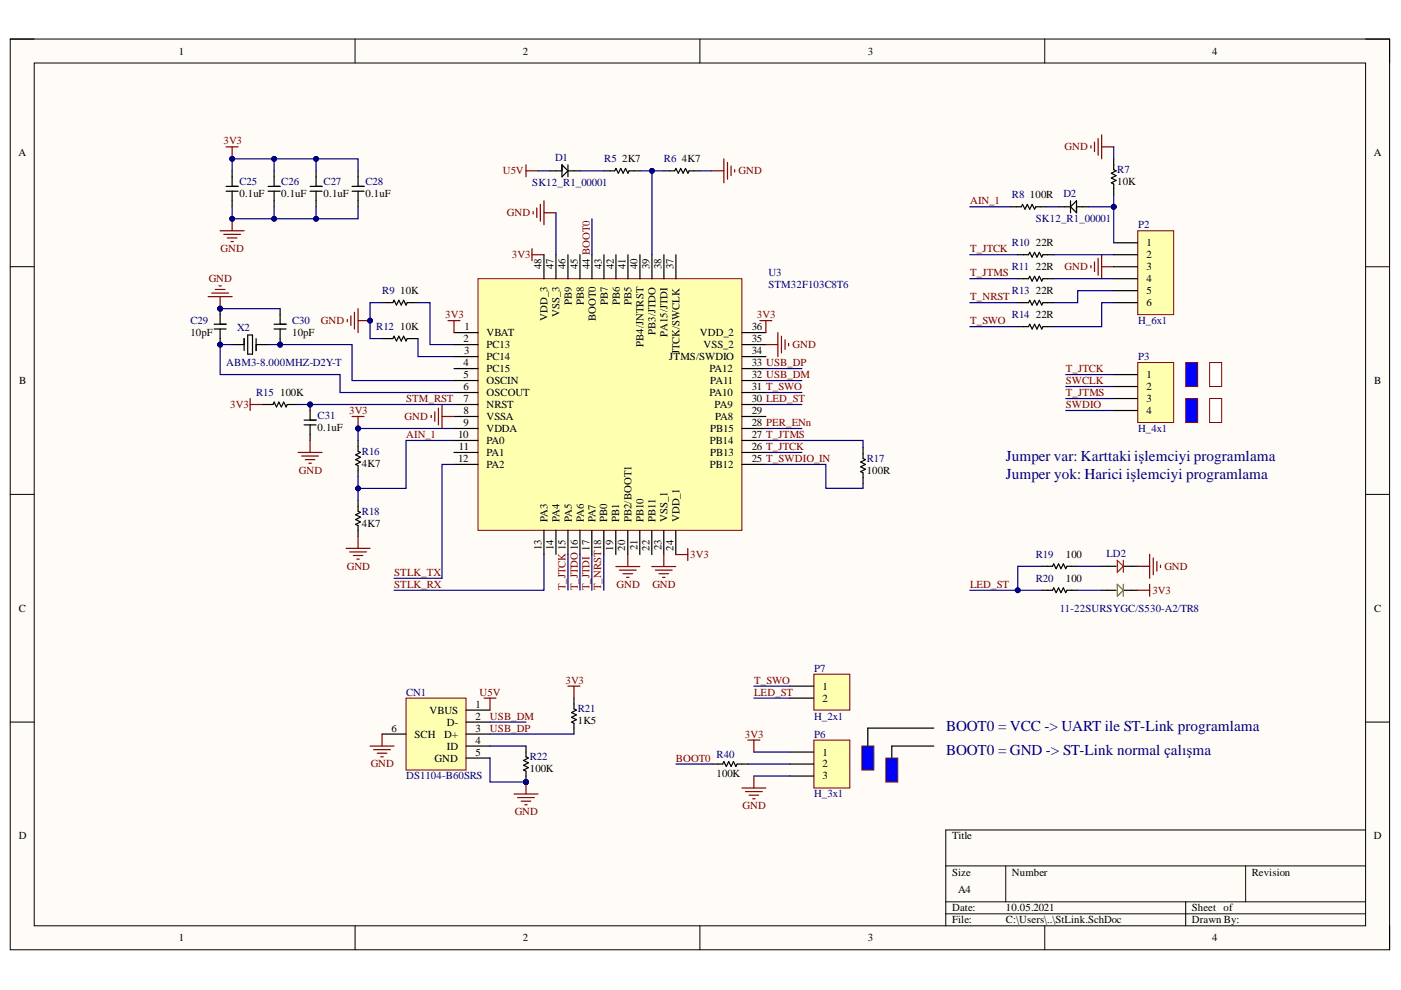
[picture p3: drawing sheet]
<svg xmlns="http://www.w3.org/2000/svg" width="297mm" height="210mm" viewBox="0 0 297 210" stroke-linecap="round" stroke-linejoin="round" font-family="sans-serif">
<defs><g id="words">
<g font-size="3.2" fill="#000080">
<text x="213.3" y="97.7">Jumper var: Karttaki işlemciyi programlama</text>
<text x="213.3" y="101.5">Jumper yok: Harici işlemciyi programlama</text>
<text x="200.6" y="154.9">BOOT0 = VCC -&gt; UART ile ST-Link programlama</text>
<text x="200.6" y="160">BOOT0 = GND -&gt; ST-Link normal çalışma</text>
</g>
<g font-size="2.3">
<text x="37.9" y="11.6">1</text>
<text x="110.8" y="11.6">2</text>
<text x="184" y="11.6">3</text>
<text x="257" y="11.6">4</text>
<text x="3.9" y="33.1">A</text>
<text x="131.9" y="34.4">2K7</text>
<text x="144.6" y="34.4">4K7</text>
<text x="291.3" y="33.1">A</text>
<text x="50.8" y="41.8">0.1uF</text>
<text x="59.6" y="41.8">0.1uF</text>
<text x="68.6" y="41.8">0.1uF</text>
<text x="77.5" y="41.8">0.1uF</text>
<text x="236.9" y="39.2">10K</text>
<text x="218.4" y="42">100R</text>
<text x="219.6" y="52.2">22R</text>
<text x="243.1" y="52.2">1</text>
<text x="114.8" y="57.1" transform="rotate(-90 114.8 57.1)">48</text>
<text x="117.3" y="57.1" transform="rotate(-90 117.3 57.1)">47</text>
<text x="119.9" y="57.1" transform="rotate(-90 119.9 57.1)">46</text>
<text x="122.5" y="57.1" transform="rotate(-90 122.5 57.1)">45</text>
<text x="125" y="57.1" transform="rotate(-90 125 57.1)">44 BOOT0</text>
<text x="127.6" y="57.1" transform="rotate(-90 127.6 57.1)">43</text>
<text x="130.1" y="57.1" transform="rotate(-90 130.1 57.1)">42</text>
<text x="132.7" y="57.1" transform="rotate(-90 132.7 57.1)">41</text>
<text x="135.2" y="57.1" transform="rotate(-90 135.2 57.1)">40</text>
<text x="137.7" y="57.1" transform="rotate(-90 137.7 57.1)">39</text>
<text x="140.3" y="57.1" transform="rotate(-90 140.3 57.1)">38</text>
<text x="142.8" y="57.1" transform="rotate(-90 142.8 57.1)">37</text>
<text x="219.6" y="57.3">22R</text>
<text x="243.1" y="54.8">2</text>
<text x="243.1" y="57.3">3</text>
<text x="243.1" y="59.9">4</text>
<text x="84.9" y="62.4">10K</text>
<text x="121.2" y="64.8" transform="rotate(-90 121.2 64.8)">PB9</text>
<text x="123.8" y="64.7" transform="rotate(-90 123.8 64.7)">PB8</text>
<text x="128.8" y="64.8" transform="rotate(-90 128.8 64.8)">PB7</text>
<text x="131.4" y="64.8" transform="rotate(-90 131.4 64.8)">PB6</text>
<text x="133.9" y="64.7" transform="rotate(-90 133.9 64.7)">PB5</text>
<text x="219.6" y="62.4">22R</text>
<text x="243.1" y="62.4">5</text>
<text x="243.1" y="64.9">6</text>
<text x="40.4" y="71.3">10pF</text>
<text x="61.9" y="71.3">10pF</text>
<text x="84.9" y="70">10K</text>
<text x="98.5" y="70">1</text>
<text x="103.1" y="71.3">VBAT</text>
<text x="116.1" y="68" transform="rotate(-90 116.1 68)">VDD_3</text>
<text x="118.6" y="67.2" transform="rotate(-90 118.6 67.2)">VSS_3</text>
<text x="126.3" y="68.1" transform="rotate(-90 126.3 68.1)">BOOT0</text>
<text x="139" y="71" transform="rotate(-90 139 71)">PB3/JTDO</text>
<text x="141.5" y="71.3" transform="rotate(-90 141.5 71.3)">PA15/JTDI</text>
<text x="148.4" y="71.3">VDD_2</text>
<text x="159.4" y="70">36</text>
<text x="219.6" y="67.5">22R</text>
<text x="98.3" y="72.5">2</text>
<text x="98.3" y="77.6">4</text>
<text x="98.4" y="75.1">3</text>
<text x="103.1" y="73.8">PC13</text>
<text x="103.1" y="76.3">PC14</text>
<text x="136.5" y="73.5" transform="rotate(-90 136.5 73.5)">PB4/JNTRST</text>
<text x="141.9" y="76.3">JTMS/SWDIO</text>
<text x="144.1" y="75.1" transform="rotate(-90 144.1 75.1)">JTCK/SWCLK</text>
<text x="149.2" y="73.8">VSS_2</text>
<text x="159.4" y="77.6">33 USB_DP</text>
<text x="159.4" y="75.1">34</text>
<text x="159.4" y="72.5">35</text>
<text x="4.1" y="81.4">B</text>
<text x="59.4" y="83.9">100K</text>
<text x="98.3" y="80.1">5</text>
<text x="98.3" y="82.7">6</text>
<text x="103.1" y="78.9">PC15</text>
<text x="103.1" y="81.4">OSCIN</text>
<text x="103.1" y="83.9">OSCOUT</text>
<text x="150.4" y="83.9">PA10</text>
<text x="150.4" y="78.9">PA12</text>
<text x="150.6" y="81.4">PA11</text>
<text x="159.4" y="82.7">31 T_SWO</text>
<text x="159.4" y="80.1">32 USB_DM</text>
<text x="243.1" y="80.1">1</text>
<text x="243.1" y="82.7">2</text>
<text x="291.4" y="81.4">B</text>
<text x="98.3" y="85.2">7</text>
<text x="98.3" y="87.7">8</text>
<text x="103.1" y="86.5">NRST</text>
<text x="103.1" y="89">VSSA</text>
<text x="151.5" y="86.5">PA9</text>
<text x="151.6" y="89">PA8</text>
<text x="159.4" y="87.7">29</text>
<text x="159.4" y="85.2">30 LED_ST</text>
<text x="243.1" y="85.2">3</text>
<text x="243.1" y="87.7">4</text>
<text x="67.3" y="91.3">0.1uF</text>
<text x="97.1" y="92.9">10</text>
<text x="97.3" y="95.4">11</text>
<text x="98.3" y="90.3">9</text>
<text x="103.1" y="91.5">VDDA</text>
<text x="103.1" y="94.2">PA0</text>
<text x="150.5" y="94.2">PB14</text>
<text x="150.6" y="91.5">PB15</text>
<text x="159.4" y="95.4">26 T_JTCK</text>
<text x="159.4" y="92.9">27 T_JTMS</text>
<text x="159.4" y="90.3">28 PER_ENn</text>
<text x="76.7" y="99">4K7</text>
<text x="97.1" y="98">12</text>
<text x="103.1" y="96.7">PA1</text>
<text x="103.1" y="99.2">PA2</text>
<text x="150.5" y="99.2">PB12</text>
<text x="150.6" y="96.7">PB13</text>
<text x="159.4" y="98">25 T_SWDIO_IN</text>
<text x="183.8" y="100.5">100R</text>
<text x="76.7" y="111.7">4K7</text>
<text x="116.1" y="110.7" transform="rotate(-90 116.1 110.7)">PA3</text>
<text x="118.6" y="110.7" transform="rotate(-90 118.6 110.7)">PA4</text>
<text x="121.2" y="110.7" transform="rotate(-90 121.2 110.7)">PA5</text>
<text x="123.8" y="110.7" transform="rotate(-90 123.8 110.7)">PA6</text>
<text x="126.2" y="110.7" transform="rotate(-90 126.2 110.7)">PA7</text>
<text x="128.8" y="110.7" transform="rotate(-90 128.8 110.7)">PB0</text>
<text x="131.3" y="110.7" transform="rotate(-90 131.3 110.7)">PB1</text>
<text x="133.9" y="110.7" transform="rotate(-90 133.9 110.7)">PB2/BOOT1</text>
<text x="136.5" y="110.7" transform="rotate(-90 136.5 110.7)">PB10</text>
<text x="139" y="110.7" transform="rotate(-90 139 110.7)">PB11</text>
<text x="141.5" y="110.7" transform="rotate(-90 141.5 110.7)">VSS_1</text>
<text x="144.1" y="110.7" transform="rotate(-90 144.1 110.7)">VDD_1</text>
<text x="114.8" y="116.6" transform="rotate(-90 114.8 116.6)">13</text>
<text x="117.3" y="116.7" transform="rotate(-90 117.3 116.7)">14</text>
<text x="130" y="116.7" transform="rotate(-90 130 116.7)">19</text>
<text x="132.6" y="116.7" transform="rotate(-90 132.6 116.7)">20</text>
<text x="135.2" y="116.6" transform="rotate(-90 135.2 116.6)">21</text>
<text x="137.7" y="116.7" transform="rotate(-90 137.7 116.7)">22</text>
<text x="140.3" y="116.7" transform="rotate(-90 140.3 116.7)">23</text>
<text x="142.8" y="116.7" transform="rotate(-90 142.8 116.7)">24</text>
<text x="226" y="118.3">100</text>
<text x="226" y="123.3">100</text>
<text x="4" y="129.7">C</text>
<text x="291.4" y="129.7">C</text>
<text x="174.4" y="146.2">1</text>
<text x="174.4" y="148.8">2</text>
<text x="83" y="155.1">6</text>
<text x="91" y="151.3">VBUS</text>
<text x="94.8" y="153.8">D-</text>
<text x="100.8" y="150">1</text>
<text x="100.8" y="152.6">2</text>
<text x="100.8" y="155.1">3</text>
<text x="122.5" y="153.6">1K5</text>
<text x="87.9" y="156.4">SCH</text>
<text x="92.1" y="161.5">GND</text>
<text x="94.2" y="156.4">D+</text>
<text x="94.8" y="158.9">ID</text>
<text x="100.8" y="157.7">4</text>
<text x="100.8" y="160.2">5</text>
<text x="174.4" y="160.2">1</text>
<text x="112.3" y="163.7">100K</text>
<text x="151.9" y="164.8">100K</text>
<text x="174.4" y="162.7">2</text>
<text x="174.4" y="165.3">3</text>
<text x="4" y="177.9">D</text>
<text x="201.9" y="177.9">Title</text>
<text x="291.3" y="177.9">D</text>
<text x="201.9" y="185.6">Size</text>
<text x="214.5" y="185.6">Number</text>
<text x="265.4" y="185.6">Revision</text>
<text x="203.1" y="189.4">A4</text>
<text x="201.9" y="193.2">Date:</text>
<text x="201.9" y="195.8">File:</text>
<text x="213.3" y="193.2">10.05.2021</text>
<text x="213.3" y="195.8">C:\Users\..\StLink.SchDoc</text>
<text x="252.7" y="193.2">Sheet of</text>
<text x="252.7" y="195.8">Drawn By:</text>
<text x="37.9" y="199.6">1</text>
<text x="110.8" y="199.6">2</text>
<text x="184" y="199.6">3</text>
<text x="257" y="199.6">4</text>
</g>
<g font-size="2.3" fill="#800000">
<text x="47.4" y="30.6">3V3</text>
<text x="225.7" y="31.9">GND</text>
<text x="106.6" y="36.9">U5V</text>
<text x="156.6" y="36.9">GND</text>
<text x="107.4" y="45.8">GND</text>
<text x="205.7" y="43.3">AIN_1</text>
<text x="46.8" y="53.5">GND</text>
<text x="205.7" y="53.5">T_JTCK</text>
<text x="44.2" y="59.9">GND</text>
<text x="108.5" y="54.8">3V3</text>
<text x="205.7" y="58.6">T_JTMS</text>
<text x="225.7" y="57.3">GND</text>
<text x="205.7" y="63.7">T_NRST</text>
<text x="68" y="68.7">GND</text>
<text x="94.4" y="67.5">3V3</text>
<text x="160.5" y="67.5">3V3</text>
<text x="205.7" y="68.7">T_SWO</text>
<text x="168" y="73.8">GND</text>
<text x="226" y="78.9">T_JTCK</text>
<text x="226" y="83.9">T_JTMS</text>
<text x="226" y="81.4">SWCLK</text>
<text x="48.8" y="86.5">3V3</text>
<text x="74" y="87.7">3V3</text>
<text x="85.8" y="89">GND</text>
<text x="86.1" y="85.2">STM_RST</text>
<text x="226" y="86.5">SWDIO</text>
<text x="86.1" y="92.9">AIN_1</text>
<text x="63.4" y="100.5">GND</text>
<text x="146.4" y="118.3">3V3</text>
<text x="73.5" y="120.8">GND</text>
<text x="83.6" y="122.1">STLK_TX</text>
<text x="83.6" y="124.6">STLK_RX</text>
<text x="119.9" y="125.1" transform="rotate(-90 119.9 125.1)">T_JTCK 15</text>
<text x="122.5" y="125.1" transform="rotate(-90 122.5 125.1)">T_JTDO16</text>
<text x="125" y="125.1" transform="rotate(-90 125 125.1)">T_JTDI 17</text>
<text x="127.5" y="125.1" transform="rotate(-90 127.5 125.1)">T_NRST18</text>
<text x="130.7" y="124.7">GND</text>
<text x="138.3" y="124.7">GND</text>
<text x="205.7" y="124.6">LED_ST</text>
<text x="244.3" y="125.9">3V3</text>
<text x="246.9" y="120.8">GND</text>
<text x="101.7" y="147.5">U5V</text>
<text x="119.9" y="145">3V3</text>
<text x="159.9" y="145">T_SWO</text>
<text x="159.9" y="147.5">LED_ST</text>
<text x="103.9" y="152.6">USB_DM</text>
<text x="103.9" y="155.1">USB_DP</text>
<text x="143.3" y="161.5">BOOT0</text>
<text x="157.9" y="156.4">3V3</text>
<text x="78.6" y="162.7">GND</text>
<text x="109.1" y="172.9">GND</text>
<text x="157.4" y="171.6">GND</text>
</g>
<g font-size="2.3" fill="#000080">
<text x="117.7" y="34.2">D1</text>
<text x="128.1" y="34.4">R5</text>
<text x="140.8" y="34.4">R6</text>
<text x="50.8" y="39.2">C25</text>
<text x="59.6" y="39.2">C26</text>
<text x="68.6" y="39.2">C27</text>
<text x="77.5" y="39.2">C28</text>
<text x="112.9" y="39.5">SK12_R1_00001</text>
<text x="225.5" y="41.8">D2</text>
<text x="236.9" y="36.7">R7</text>
<text x="214.5" y="42">R8</text>
<text x="219.6" y="47.1">SK12_R1_00001</text>
<text x="214.5" y="52.2">R10</text>
<text x="241.3" y="48.4">P2</text>
<text x="162.9" y="58.6">U3</text>
<text x="214.5" y="57.3">R11</text>
<text x="81" y="62.4">R9</text>
<text x="162.9" y="61.1">STM32F103C8T6</text>
<text x="214.5" y="62.4">R13</text>
<text x="40.4" y="68.7">C29</text>
<text x="50.3" y="70.2">X2</text>
<text x="61.9" y="68.7">C30</text>
<text x="79.8" y="70">R12</text>
<text x="214.5" y="67.5">R14</text>
<text x="241.3" y="68.7">H_6x1</text>
<text x="48" y="77.6">ABM3-8.000MHZ-D2Y-T</text>
<text x="241.3" y="76.3">P3</text>
<text x="54.3" y="83.9">R15</text>
<text x="67.3" y="88.8">C31</text>
<text x="241.3" y="91.5">H_4x1</text>
<text x="76.7" y="96.5">R16</text>
<text x="183.8" y="98">R17</text>
<text x="76.7" y="109.1">R18</text>
<text x="219.6" y="118.3">R19</text>
<text x="234.6" y="118">LD2</text>
<text x="219.6" y="123.3">R20</text>
<text x="224.7" y="129.7">11-22SURSYGC/S530-A2/TR8</text>
<text x="172.6" y="142.4">P7</text>
<text x="86.1" y="147.5">CN1</text>
<text x="122.5" y="151.1">R21</text>
<text x="172.6" y="152.6">H_2x1</text>
<text x="112.3" y="161.2">R22</text>
<text x="151.9" y="160.7">R40</text>
<text x="172.6" y="156.4">P6</text>
<text x="86.1" y="165.3">DS1104-B60SRS</text>
<text x="172.6" y="169.1">H_3x1</text>
</g>
</g></defs>
<path d="M2.2 8.3h292.4v193.1h-292.4z" fill-rule="evenodd" fill="#fffcf8"/>
<path d="M2.2 8.3h292.4v193.1h-292.4z" fill="none" stroke="#000" stroke-width=".21"/>
<path d="M7.3 13.4h282.2v182.9h-282.2z" fill-rule="evenodd" fill="#fffcf8"/>
<g fill="none" stroke="#000" stroke-width=".21">
<path d="M2.2 8.3h5.1M7.3 13.4h282.2v182.9h-282.2zM75.3 8.3v5.1M148.4 8.3v5.1M221.5 8.3v5.1M289.5 8.3h5.1v5.1M2.2 56.5h5.1M289.5 56.6h5.1M2.2 104.8h5.1M289.5 104.8h5.1M2.2 153.1h5.1M289.5 153.1h5.1"/>
<path d="M289.5 176h-89v20.3M75.3 196.3v5.1M148.4 196.3v5.1M200.5 183.6h89M200.5 191.2h89M200.5 193.8h89M213.2 183.6v7.6M221.5 196.3v5.1M251.4 191.2v5.1M264.1 183.6v7.6M294.6 196.3v5.1"/>
</g>
<path d="M101.3 59.1h56v53.3h-56z" fill-rule="evenodd" fill="#ffffb0"/>
<path d="M101.3 59.1h56v53.3h-56z" fill="none" stroke="#800000" stroke-width=".21"/>
<g fill="none" stroke="#000" stroke-width=".25">
<path d="M115.3 54v5.1M117.9 54v5.1M120.4 54v5.1M123 54v5.1M125.5 54v5.1M128 54v5.1M130.6 54v5.1M133.1 54v5.1M135.7 54v5.1M138.2 54v5.1M140.8 54v5.1M143.3 54v5.1"/>
<path d="M96.3 70.5h5M96.3 73.1h5M96.3 75.6h5M96.3 78.1h5M157.3 70.5h5.1M157.3 73.1h5.1M157.3 75.6h5.1M157.3 78.1h5.1M96.3 80.7h5M96.3 83.2h5M96.3 85.8h5M96.3 88.3h5"/>
<path d="M96.3 90.8h5M96.3 93.4h5M96.3 95.9h5M96.3 98.5h5M157.3 80.7h5.1M157.3 83.2h5.1M157.3 85.8h5.1M157.3 88.3h5.1M157.3 90.8h5.1M157.3 93.4h5.1M157.3 95.9h5.1M157.3 98.5h5.1"/>
<path d="M115.3 112.4v5.1M117.9 112.4v5.1M120.4 112.4v5.1M123 112.4v5.1M125.5 112.5v5.1M128 112.5v5.1M130.6 112.5v5.1M133.1 112.5v5.1M135.7 112.5v5.1M138.2 112.5v5.1M140.7 112.5v5.1M143.3 112.5v5.1"/>
</g>
<path d="M91.4 88.1v.5M92.2 87.3v2M93 86.5v3.6M93.7 85.8v5M93.7 88.3h2.6M140.7 117.6v2.5M138.2 120.1h5.1M139 120.9h3.5M139.7 121.6h2.1M140.5 122.4h.5" fill="none" stroke="#800000" stroke-width=".25"/>
<circle cx="65.7" cy="85.8" r=".51" fill="#000080"/>
<circle cx="65.7" cy="85.8" r=".51" fill="none" stroke="#000080" stroke-width=".21"/>
<path d="M65.7 85.8v1.2M65.7 92.1v1.3" fill="none" stroke="#000" stroke-width=".25"/>
<circle cx="65.7" cy="85.8" r=".51" fill="#000080"/>
<circle cx="65.7" cy="85.8" r=".51" fill="none" stroke="#000080" stroke-width=".21"/>
<path d="M55.6 85.8h2.3l.2-.5 .5 1 .5-1 .5 1 .6-1 .5 1 .2-.5h2.3M64.5 89.1h2.5M64.5 90.1h2.5M65.7 87v2.1M65.7 90.1v2" fill="none" stroke="#000" stroke-width=".25"/>
<path d="M53 84.5v2.5M53 85.8h2.6M63.2 95.9h5.1M64 96.7h3.5M64.7 97.5h2.1M65.5 98.2h.5M65.7 93.4v2.5M74.6 88.3h2.6M75.9 88.3v2.5" fill="none" stroke="#800000" stroke-width=".25"/>
<circle cx="75.9" cy="90.8" r=".51" fill="#000080"/>
<circle cx="75.9" cy="90.8" r=".51" fill="none" stroke="#000080" stroke-width=".21"/>
<path d="M81 64.2h2.3l.2-.5 .6 1 .5-1 .5 1 .5-1 .5 1 .2-.5h2.3M81 71.8h2.3l.2-.5 .6 1 .5-1 .5 1 .5-1 .5 1 .2-.5h2.3" fill="none" stroke="#000" stroke-width=".25"/>
<path d="M73.6 67.7v.5M74.4 67v2M75.2 66.2v3.6M75.9 68h2.6M75.9 65.4v5.1M95 68h2.5M96.3 68v2.5" fill="none" stroke="#800000" stroke-width=".25"/>
<circle cx="78.5" cy="68" r=".51" fill="#000080"/>
<circle cx="78.5" cy="68" r=".51" fill="none" stroke="#000080" stroke-width=".21"/>
<g fill="none" stroke="#800000" stroke-width=".25">
<path d="M111.5 36.2h2.6M111.5 35v2.5M150.9 36.2h2.6M153.5 33.7v5.1M154.2 34.4v3.6M155 35.2v2M155.8 36v.5M46.7 48.9h5.1M47.4 49.7h3.6M48.2 50.4h2M49 51.2h.5M49.2 46.4v2.5"/>
<path d="M133.1 117.6v2.5M130.6 120.1h5.1M131.3 120.9h3.6M132.1 121.6h2M132.9 122.4h.5"/>
</g>
<g fill="none" stroke="#000" stroke-width=".25">
<path d="M47.9 39.5h2.6M49.2 36.2v3.3M56.8 39.5h2.6M58.1 36.2v3.3M65.7 39.5h2.6M67 36.2v3.3M74.6 39.5h2.6M75.9 36.2v3.3M128 36.2h2.3l.3-.5 .5 1 .5-1 .5 1 .5-1 .5 1 .3-.5h2.3M140.8 36.2h2.2l.3-.5 .5 1 .5-1 .5 1 .5-1 .6 1 .2-.5h2.3M47.9 40.5h2.6M49.2 40.5v3.3"/>
<path d="M56.8 40.5h2.6M58.1 40.5v3.3M65.7 40.5h2.6M67 40.5v3.3M74.6 40.5h2.6M75.9 40.5v3.3"/>
</g>
<circle cx="49.2" cy="46.4" r=".51" fill="#000080"/>
<circle cx="49.2" cy="46.4" r=".51" fill="none" stroke="#000080" stroke-width=".21"/>
<path d="M47.9 31.1h2.6M49.2 31.1v2.6" fill="none" stroke="#800000" stroke-width=".25"/>
<circle cx="49.2" cy="33.7" r=".51" fill="#000080"/>
<circle cx="49.2" cy="33.7" r=".51" fill="none" stroke="#000080" stroke-width=".21"/>
<g fill="none" stroke="#000" stroke-width=".25">
<path d="M236.1 33.7v2.3l.5 .2-1 .5 1 .5-1 .5 1 .6-1 .5 .5 .2v2.3M214.3 43.8h2.2l.3-.5 .5 1.1 .5-1.1 .5 1.1 .5-1.1 .5 1.1 .3-.6h2.3M215.8 54h2.3l.2-.5 .5 1 .5-1 .6 1 .5-1 .5 1 .2-.5h2.3M215.8 59.1h2.3l.2-.5 .5 1 .5-1 .6 1 .5-1 .5 1 .2-.5h2.3M215.8 64.2h2.3l.2-.5 .5 1 .5-1 .6 1 .5-1 .5 1 .2-.5h2.3M215.8 69.3h2.3l.2-.6 .5 1.1 .5-1.1 .6 1.1 .5-1.1 .5 1.1 .2-.5h2.3M75.9 93.4v2.3l.5 .2-1 .5 1 .5-1 .6 1 .5-1 .5 .5 .2v2.3M183 94.9v2.3l.5 .3-1 .5 1 .5-1 .5 1 .5-1 .5 .5 .3v2.2M75.9 106.1v2.3l.5 .2-1 .5 1 .5-1 .6 1 .5-1 .5 .5 .2v2.3M220.9 120.1h2.3l.2-.5 .5 1 .5-1 .5 1 .5-1 .6 1 .2-.5h2.3M220.9 125.2h2.3l.2-.6 .5 1.1 .5-1.1 .5 1.1 .5-1.1 .6 1.1 .2-.5h2.3M233.6 120.1h3"/>
<path d="M233.6 125.2h3M238.2 120.1h3M238.2 125.2h3"/>
</g>
<g fill="none" stroke="#800000" stroke-width=".25">
<path d="M231.3 30.9v.5M232.1 30.1v2.1M232.8 29.4v3.5M233.6 28.6v5.1M233.6 31.1h2.5M231.3 56.3v.5M232.1 55.5v2.1M232.8 54.8v3.5M233.6 54v5.1M233.6 56.6h2.5M73.4 116.3h5.1M74.1 117h3.6"/>
<path d="M74.9 117.8h2M75.7 118.5h.5M75.9 113.7v2.6M243.8 117.5v5.1M244.5 118.3v3.6M245.3 119.1v2M246 119.8v.5M241.2 120.1h2.6M241.2 125.2h2.6M243.8 123.9v2.5"/>
</g>
<path d="M236.9 118.8l1.3 1.3-1.3 1.2zM238.2 118.8v2.5" fill="none" stroke="#f00" stroke-width=".25"/>
<path d="M236.9 123.9l1.3 1.3-1.3 1.2zM238.2 123.9v2.5" fill="none" stroke="#0f0" stroke-width=".25"/>
<path d="M251.4 76.9h2.5v5.1h-2.5z" fill-rule="evenodd" fill="#00f"/>
<path d="M251.4 76.9h2.5v5.1h-2.5z" fill="none" stroke="#800000" stroke-width=".21"/>
<path d="M251.4 84.5h2.5v5.1h-2.5z" fill-rule="evenodd" fill="#00f"/>
<path d="M251.4 84.5h2.5v5.1h-2.5z" fill="none" stroke="#800000" stroke-width=".21"/>
<path d="M256.5 76.9h2.5v5.1h-2.5z" fill-rule="evenodd" fill="#fff"/>
<path d="M256.5 76.9h2.5v5.1h-2.5z" fill="none" stroke="#800000" stroke-width=".21"/>
<path d="M256.5 84.5h2.5v5.1h-2.5z" fill-rule="evenodd" fill="#fff"/>
<path d="M256.5 84.5h2.5v5.1h-2.5z" fill="none" stroke="#800000" stroke-width=".21"/>
<circle cx="46.7" cy="73.1" r=".51" fill="#000080"/>
<circle cx="46.7" cy="73.1" r=".51" fill="none" stroke="#000080" stroke-width=".21"/>
<circle cx="46.7" cy="65.4" r=".51" fill="#000080"/>
<circle cx="46.7" cy="65.4" r=".51" fill="none" stroke="#000080" stroke-width=".21"/>
<path d="M46.7 71.8v1.3" fill="none" stroke="#000" stroke-width=".25"/>
<circle cx="46.7" cy="73.1" r=".51" fill="#000080"/>
<circle cx="46.7" cy="73.1" r=".51" fill="none" stroke="#000080" stroke-width=".21"/>
<path d="M46.7 65.4v1.3" fill="none" stroke="#000" stroke-width=".25"/>
<circle cx="46.7" cy="65.4" r=".51" fill="#000080"/>
<circle cx="46.7" cy="65.4" r=".51" fill="none" stroke="#000080" stroke-width=".21"/>
<path d="M45.4 68.7h2.5M45.4 69.8h2.5M46.7 66.7v2M46.7 69.8v2" fill="none" stroke="#000" stroke-width=".25"/>
<circle cx="59.4" cy="73.1" r=".51" fill="#000080"/>
<circle cx="59.4" cy="73.1" r=".51" fill="none" stroke="#000080" stroke-width=".21"/>
<path d="M59.4 71.8v1.3" fill="none" stroke="#000" stroke-width=".25"/>
<circle cx="59.4" cy="73.1" r=".51" fill="#000080"/>
<circle cx="59.4" cy="73.1" r=".51" fill="none" stroke="#000080" stroke-width=".21"/>
<path d="M58.1 68.7h2.6M58.1 69.8h2.6M59.4 65.4v3.3M59.4 69.8v2" fill="none" stroke="#000" stroke-width=".25"/>
<path d="M44.1 62.9h5.1M44.9 62.1h3.6M45.7 61.4h2M46.4 60.6h.5M46.7 62.9v2.5" fill="none" stroke="#800000" stroke-width=".25"/>
<circle cx="46.7" cy="65.4" r=".51" fill="#000080"/>
<circle cx="46.7" cy="65.4" r=".51" fill="none" stroke="#000080" stroke-width=".21"/>
<path d="M86.1 148h12.7v15.3h-12.7z" fill-rule="evenodd" fill="#feffb1"/>
<path d="M86.1 148h12.7v15.3h-12.7z" fill="none" stroke="#800000" stroke-width=".21"/>
<path d="M81 155.6h5.1M98.8 150.6h5.1M98.8 153.1h5.1M98.8 155.6h5.1M98.8 158.2h5.1M98.8 160.7h5.1" fill="none" stroke="#000" stroke-width=".25"/>
<path d="M102.6 148h2.6M103.9 148v2.6M109 168.3h5.1M109.7 169.1h3.6M110.5 169.9h2M111.3 170.6h.5M111.5 165.8v2.5" fill="none" stroke="#800000" stroke-width=".25"/>
<circle cx="111.5" cy="165.8" r=".51" fill="#000080"/>
<circle cx="111.5" cy="165.8" r=".51" fill="none" stroke="#000080" stroke-width=".21"/>
<path d="M78.5 158.2h5M79.2 158.9h3.6M80 159.7h2M81 155.6v2.6M80.7 160.5h.6" fill="none" stroke="#800000" stroke-width=".25"/>
<circle cx="111.5" cy="165.8" r=".51" fill="#000080"/>
<circle cx="111.5" cy="165.8" r=".51" fill="none" stroke="#000080" stroke-width=".21"/>
<path d="M111.5 158.2v2.3l.5 .2-1 .5 1 .5-1 .5 1 .6-1 .5 .5 .2v2.3" fill="none" stroke="#000" stroke-width=".25"/>
<circle cx="111.5" cy="165.8" r=".51" fill="#000080"/>
<circle cx="111.5" cy="165.8" r=".51" fill="none" stroke="#000080" stroke-width=".21"/>
<path d="M121.7 148v2.3l.5 .3-1 .5 1 .5-1 .5 1 .5-1 .5 .5 .3v2.2" fill="none" stroke="#000" stroke-width=".25"/>
<path d="M120.4 145.5h2.6M121.7 145.5v2.5" fill="none" stroke="#800000" stroke-width=".25"/>
<path d="M241.2 48.9h7.6v17.8h-7.6z" fill-rule="evenodd" fill="#ffffb0"/>
<path d="M241.2 48.9h7.6v17.8h-7.6z" fill="none" stroke="#800000" stroke-width=".21"/>
<g fill="none" stroke="#000" stroke-width=".25">
<path d="M116.6 36.2h2.5M119.1 35l1.3 1.2-1.3 1.3zM120.4 36.2h2.6M120.4 35v2.5M224.4 43.8h2.6M227 43.8l1.2-1.2v2.5zM227 42.6v2.5M228.2 43.8h2.6M236.1 51.5h5.1M236.1 54h5.1M236.1 56.6h5.1M236.1 59.1h5.1"/>
<path d="M49.2 73.1h2.6M51.8 71.8v2.5M52.5 71h1v4.1h-1zM54.3 73.1h2.5M54.3 71.8v2.5M236.1 61.6h5.1M236.1 64.2h5.1M150.9 162h2.3l.3-.5 .5 1 .5-1 .5 1 .5-1 .5 1 .3-.5h2.3"/>
</g>
<g fill="none" stroke="#800000" stroke-width=".25">
<path d="M112.8 52.7v2.6M112.8 54h2.5M113 44.9v.5M113.8 44.1v2M114.6 43.3v3.6M115.3 42.6v5.1M115.3 45.1h2.6M161.1 68h2.5M162.4 73.1h2.5M162.4 68v2.5M164.9 70.5v5.1M165.7 71.3v3.5"/>
<path d="M166.4 72v2.1M167.2 72.8v.5M143.3 117.6h2.5M145.8 116.3v2.5"/>
</g>
<path d="M241.2 76.9h7.6v12.7h-7.6z" fill-rule="evenodd" fill="#ffffb0"/>
<path d="M241.2 76.9h7.6v12.7h-7.6z" fill="none" stroke="#800000" stroke-width=".21"/>
<path d="M236.1 79.4h5.1M236.1 82h5.1M236.1 84.5h5.1M236.1 87h5.1" fill="none" stroke="#000" stroke-width=".25"/>
<path d="M158.6 156.9h2.5M159.8 156.9v2.6M157.3 167.1h5.1M158.1 167.8h3.5M158.8 168.6h2.1M159.6 169.4h.5M159.8 164.5v2.6" fill="none" stroke="#800000" stroke-width=".25"/>
<path d="M172.6 142.9h7.6v7.7h-7.6z" fill-rule="evenodd" fill="#ffffb0"/>
<path d="M172.6 142.9h7.6v7.7h-7.6z" fill="none" stroke="#800000" stroke-width=".21"/>
<path d="M167.5 145.5h5M167.5 148h5" fill="none" stroke="#000" stroke-width=".25"/>
<path d="M172.6 156.9h7.6v10.2h-7.6z" fill-rule="evenodd" fill="#ffffb0"/>
<path d="M172.6 156.9h7.6v10.2h-7.6z" fill="none" stroke="#800000" stroke-width=".21"/>
<path d="M167.5 159.5h5M167.5 162h5M167.5 164.5h5" fill="none" stroke="#000" stroke-width=".25"/>
<path d="M182.7 158.2h2.6v5.1h-2.6z" fill-rule="evenodd" fill="#00f"/>
<path d="M182.7 158.2h2.6v5.1h-2.6z" fill="none" stroke="#800000" stroke-width=".21"/>
<path d="M187.8 160.7h2.6v5.1h-2.6z" fill-rule="evenodd" fill="#00f"/>
<path d="M187.8 160.7h2.6v5.1h-2.6z" fill="none" stroke="#800000" stroke-width=".21"/>
<path d="M198 154.4h-14v3.8M198 158.2h-8.9v2.5" fill="none" stroke="#000" stroke-width=".25"/>
<path d="M236.1 41.3v2.5" fill="none" stroke="#000080" stroke-width=".25"/>
<circle cx="236.1" cy="43.8" r=".51" fill="#000080"/>
<circle cx="236.1" cy="43.8" r=".51" fill="none" stroke="#000080" stroke-width=".21"/>
<path d="M49.2 73.1h-2.5v6.3h25.4v3.8h24.2" fill="none" stroke="#000080" stroke-width=".25"/>
<circle cx="46.7" cy="73.1" r=".51" fill="#000080"/>
<circle cx="46.7" cy="73.1" r=".51" fill="none" stroke="#000080" stroke-width=".21"/>
<path d="M46.7 65.4h12.7" fill="none" stroke="#000080" stroke-width=".25"/>
<circle cx="46.7" cy="65.4" r=".51" fill="#000080"/>
<circle cx="46.7" cy="65.4" r=".51" fill="none" stroke="#000080" stroke-width=".21"/>
<path d="M49.2 43.8v2.6h26.7v-2.6" fill="none" stroke="#000080" stroke-width=".25"/>
<circle cx="49.2" cy="46.4" r=".51" fill="#000080"/>
<circle cx="49.2" cy="46.4" r=".51" fill="none" stroke="#000080" stroke-width=".21"/>
<circle cx="58.1" cy="46.4" r=".51" fill="#000080"/>
<circle cx="58.1" cy="46.4" r=".51" fill="none" stroke="#000080" stroke-width=".21"/>
<circle cx="67" cy="46.4" r=".51" fill="#000080"/>
<circle cx="67" cy="46.4" r=".51" fill="none" stroke="#000080" stroke-width=".21"/>
<path d="M49.2 36.2v-2.5h26.7v2.5" fill="none" stroke="#000080" stroke-width=".25"/>
<circle cx="49.2" cy="33.7" r=".51" fill="#000080"/>
<circle cx="49.2" cy="33.7" r=".51" fill="none" stroke="#000080" stroke-width=".21"/>
<circle cx="58.1" cy="33.7" r=".51" fill="#000080"/>
<circle cx="58.1" cy="33.7" r=".51" fill="none" stroke="#000080" stroke-width=".21"/>
<circle cx="67" cy="33.7" r=".51" fill="#000080"/>
<circle cx="67" cy="33.7" r=".51" fill="none" stroke="#000080" stroke-width=".21"/>
<path d="M56.8 73.1h17.8v7.6h21.7" fill="none" stroke="#000080" stroke-width=".25"/>
<circle cx="59.4" cy="73.1" r=".51" fill="#000080"/>
<circle cx="59.4" cy="73.1" r=".51" fill="none" stroke="#000080" stroke-width=".21"/>
<path d="M63.2 85.8h33.1" fill="none" stroke="#000080" stroke-width=".25"/>
<circle cx="65.7" cy="85.8" r=".51" fill="#000080"/>
<circle cx="65.7" cy="85.8" r=".51" fill="none" stroke="#000080" stroke-width=".21"/>
<path d="M96.3 93.4h-10.2v10.2h-10.2" fill="none" stroke="#000080" stroke-width=".25"/>
<circle cx="75.9" cy="103.6" r=".51" fill="#000080"/>
<circle cx="75.9" cy="103.6" r=".51" fill="none" stroke="#000080" stroke-width=".21"/>
<path d="M75.9 90.8h20.4" fill="none" stroke="#000080" stroke-width=".25"/>
<circle cx="75.9" cy="90.8" r=".51" fill="#000080"/>
<circle cx="75.9" cy="90.8" r=".51" fill="none" stroke="#000080" stroke-width=".21"/>
<path d="M81 64.2h-2.5v7.6h2.5" fill="none" stroke="#000080" stroke-width=".25"/>
<circle cx="78.5" cy="68" r=".51" fill="#000080"/>
<circle cx="78.5" cy="68" r=".51" fill="none" stroke="#000080" stroke-width=".21"/>
<path d="M88.6 71.8v3.8h7.7M88.6 64.2h2.6v8.9h5.1M96.3 98.5h-2.6v24.1h-10.2M115.3 117.5v7.7h-31.8M103.9 160.7v5.1h7.6" fill="none" stroke="#000080" stroke-width=".25"/>
<circle cx="111.5" cy="165.8" r=".51" fill="#000080"/>
<circle cx="111.5" cy="165.8" r=".51" fill="none" stroke="#000080" stroke-width=".21"/>
<path d="M114.1 36.2h2.5M123 36.2h5M135.7 36.2h2.5M103.9 158.2h7.6M103.9 155.6h17.8M103.9 153.1h7.6" fill="none" stroke="#000080" stroke-width=".25"/>
<circle cx="138.2" cy="36.2" r=".51" fill="#000080"/>
<circle cx="138.2" cy="36.2" r=".51" fill="none" stroke="#000080" stroke-width=".21"/>
<path d="M140.8 36.2h-2.6v17.8" fill="none" stroke="#000080" stroke-width=".25"/>
<circle cx="138.2" cy="36.2" r=".51" fill="#000080"/>
<circle cx="138.2" cy="36.2" r=".51" fill="none" stroke="#000080" stroke-width=".21"/>
<g fill="none" stroke="#000080" stroke-width=".25">
<path d="M148.4 36.2h2.5M162.4 78.1h7.6M162.4 98.5h12.7v5h7.9v-1M162.4 93.4h20.6v1.5M162.4 95.9h7.6M162.4 90.8h7.6M162.4 85.8h7.6M162.4 83.2h7.6M162.4 80.7h7.6M205.6 125.2h10.2M159.8 159.5h7.7M159.8 148h7.7"/>
<path d="M159.8 145.5h7.7M143.3 162h7.6M158.6 162h8.9M159.8 164.5h7.7"/>
</g>
<circle cx="215.8" cy="125.2" r=".51" fill="#000080"/>
<circle cx="215.8" cy="125.2" r=".51" fill="none" stroke="#000080" stroke-width=".21"/>
<path d="M205.6 59.1h10.2M205.6 54h10.2M205.6 43.8h8.7M205.6 69.3h10.2M205.6 64.2h10.2M220.9 120.1h-5.1v5.1h5.1" fill="none" stroke="#000080" stroke-width=".25"/>
<circle cx="215.8" cy="125.2" r=".51" fill="#000080"/>
<circle cx="215.8" cy="125.2" r=".51" fill="none" stroke="#000080" stroke-width=".21"/>
<path d="M221.9 43.8h2.5M223.4 59.1h12.7M223.4 54h12.7M230.8 43.8h5.3M226 79.4h10.1M236.1 64.2h-2.5v5.1h-10.2M236.1 61.6h-7.6v2.6h-5.1M226 87h10.1M226 84.5h10.1M226 82h10.1M228.5 125.2h5.1M228.5 120.1h5.1" fill="none" stroke="#000080" stroke-width=".25"/>
<circle cx="236.1" cy="43.8" r=".51" fill="#000080"/>
<circle cx="236.1" cy="43.8" r=".51" fill="none" stroke="#000080" stroke-width=".21"/>
<path d="M58.1 43.8v2.6" fill="none" stroke="#000080" stroke-width=".25"/>
<circle cx="58.1" cy="46.4" r=".51" fill="#000080"/>
<circle cx="58.1" cy="46.4" r=".51" fill="none" stroke="#000080" stroke-width=".21"/>
<path d="M58.1 33.7v2.5" fill="none" stroke="#000080" stroke-width=".25"/>
<circle cx="58.1" cy="33.7" r=".51" fill="#000080"/>
<circle cx="58.1" cy="33.7" r=".51" fill="none" stroke="#000080" stroke-width=".21"/>
<path d="M67 43.8v2.6" fill="none" stroke="#000080" stroke-width=".25"/>
<circle cx="67" cy="46.4" r=".51" fill="#000080"/>
<circle cx="67" cy="46.4" r=".51" fill="none" stroke="#000080" stroke-width=".21"/>
<path d="M67 33.7v2.5" fill="none" stroke="#000080" stroke-width=".25"/>
<circle cx="67" cy="33.7" r=".51" fill="#000080"/>
<circle cx="67" cy="33.7" r=".51" fill="none" stroke="#000080" stroke-width=".21"/>
<path d="M75.9 101v5.1" fill="none" stroke="#000080" stroke-width=".25"/>
<circle cx="75.9" cy="103.6" r=".51" fill="#000080"/>
<circle cx="75.9" cy="103.6" r=".51" fill="none" stroke="#000080" stroke-width=".21"/>
<path d="M75.9 90.8v2.6" fill="none" stroke="#000080" stroke-width=".25"/>
<circle cx="75.9" cy="90.8" r=".51" fill="#000080"/>
<circle cx="75.9" cy="90.8" r=".51" fill="none" stroke="#000080" stroke-width=".21"/>
<path d="M117.9 45.1v8.9M125.5 46.4v7.6M236.1 43.8v7.7M120.4 117.5v7.6M123 117.5v7.6M125.5 117.6v7.6M128 117.6v7.6" fill="none" stroke="#000080" stroke-width=".25"/>
<circle cx="236.1" cy="43.8" r=".51" fill="#000080"/>
<circle cx="236.1" cy="43.8" r=".51" fill="none" stroke="#000080" stroke-width=".21"/>
<path d="M236.1 31.1v2.6" fill="none" stroke="#000080" stroke-width=".25"/>
<use href="#words"/>
</svg>
